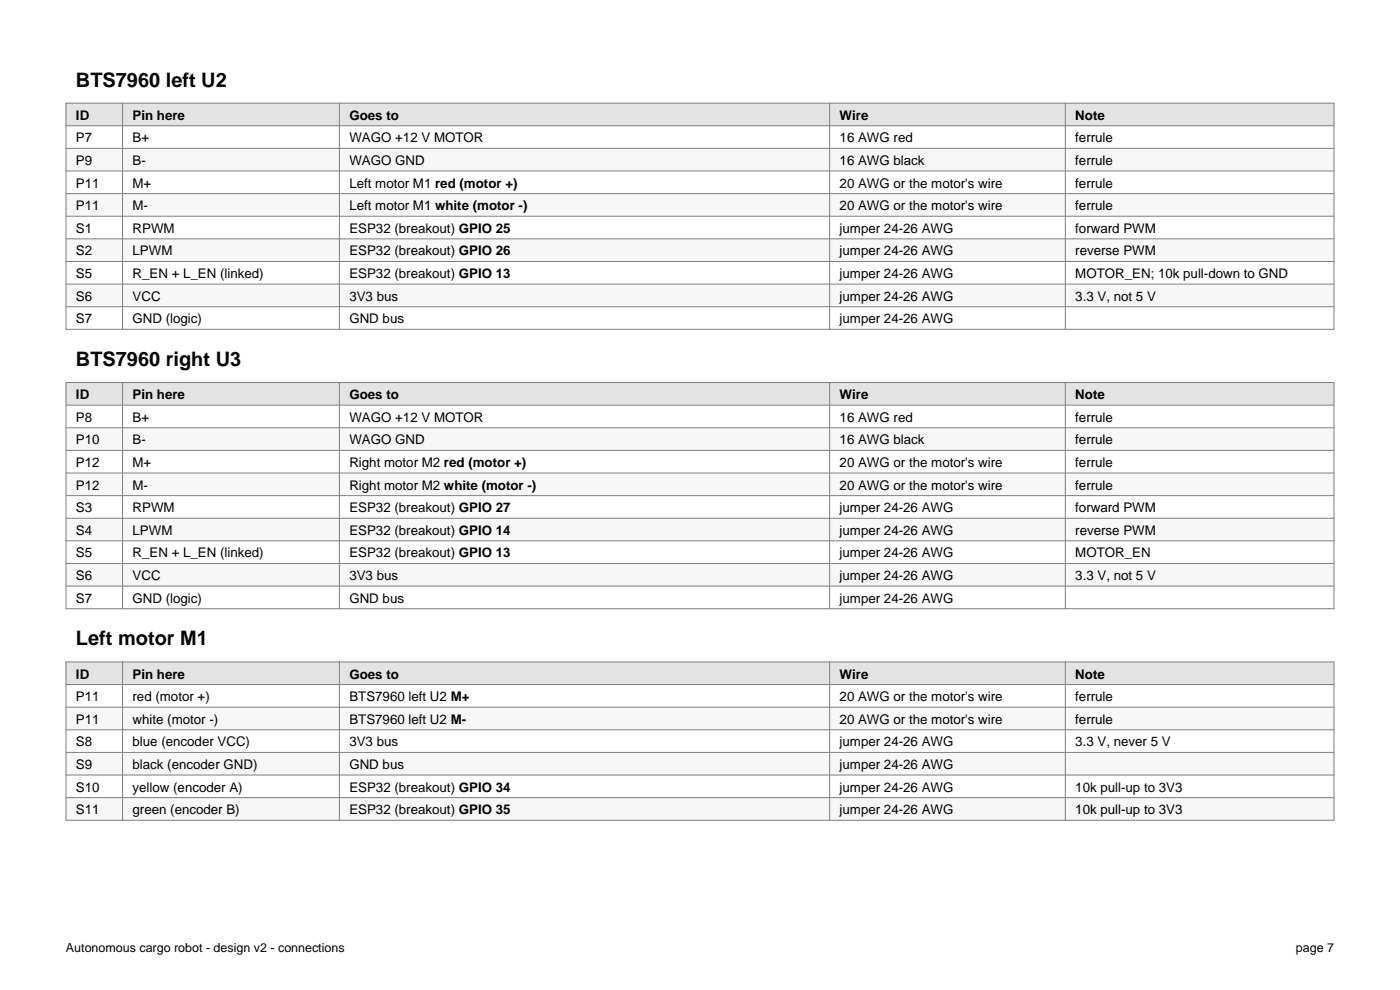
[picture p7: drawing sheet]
<svg xmlns="http://www.w3.org/2000/svg" width="297mm" height="210mm" viewBox="0 0 297 210" stroke-linecap="round" stroke-linejoin="round" font-family="sans-serif">
<defs><g id="words">
<g font-size="4.2">
<text x="16.1" y="18.3">BTS7960 left U2</text>
<text x="16.1" y="77.6">BTS7960 right U3</text>
<text x="16.1" y="136.9">Left motor M1</text>
</g>
<g font-size="2.8">
<text x="16.1" y="25.4">ID</text>
<text x="28.1" y="25.4">Pin here</text>
<text x="74.1" y="25.4">Goes to</text>
<text x="178.1" y="25.4">Wire</text>
<text x="228.1" y="25.4">Note</text>
<text x="16.1" y="30.2">P7</text>
<text x="16.1" y="35">P9</text>
<text x="28.1" y="30.2">B+</text>
<text x="28.1" y="35">B-</text>
<text x="74.1" y="30.2">WAGO +12 V MOTOR</text>
<text x="74.1" y="35">WAGO GND</text>
<text x="178.1" y="30.2">16 AWG red</text>
<text x="178.1" y="35">16 AWG black</text>
<text x="228.1" y="30.2">ferrule</text>
<text x="228.1" y="35">ferrule</text>
<text x="16.1" y="39.8">P11</text>
<text x="28.1" y="39.8">M+</text>
<text x="74.1" y="39.8">Left motor M1 red (motor +)</text>
<text x="178.1" y="39.8">20 AWG or the motor's wire</text>
<text x="228.1" y="39.8">ferrule</text>
<text x="16.1" y="44.6">P11</text>
<text x="28.1" y="44.6">M-</text>
<text x="74.1" y="44.6">Left motor M1 white (motor -)</text>
<text x="178.1" y="44.6">20 AWG or the motor's wire</text>
<text x="228.1" y="44.6">ferrule</text>
<text x="16.1" y="49.4">S1</text>
<text x="28.1" y="49.4">RPWM</text>
<text x="74.1" y="49.4">ESP32 (breakout) GPIO 25</text>
<text x="178.1" y="49.4">jumper 24-26 AWG</text>
<text x="228.1" y="49.4">forward PWM</text>
<text x="16.1" y="54.2">S2</text>
<text x="16.1" y="59">S5</text>
<text x="28.1" y="54.2">LPWM</text>
<text x="28.1" y="59">R_EN + L_EN (linked)</text>
<text x="74.1" y="54.2">ESP32 (breakout) GPIO 26</text>
<text x="74.1" y="59">ESP32 (breakout) GPIO 13</text>
<text x="178.1" y="54.2">jumper 24-26 AWG</text>
<text x="178.1" y="59">jumper 24-26 AWG</text>
<text x="228.1" y="54.2">reverse PWM</text>
<text x="228.1" y="59">MOTOR_EN; 10k pull-down to GND</text>
<text x="16.1" y="63.8">S6</text>
<text x="28.1" y="63.8">VCC</text>
<text x="74.1" y="63.8">3V3 bus</text>
<text x="178.1" y="63.8">jumper 24-26 AWG</text>
<text x="228.1" y="63.8">3.3 V, not 5 V</text>
<text x="16.1" y="68.6">S7</text>
<text x="28.1" y="68.6">GND (logic)</text>
<text x="74.1" y="68.6">GND bus</text>
<text x="178.1" y="68.6">jumper 24-26 AWG</text>
<text x="16.1" y="84.7">ID</text>
<text x="16.1" y="89.5">P8</text>
<text x="28.1" y="84.7">Pin here</text>
<text x="28.1" y="89.5">B+</text>
<text x="74.1" y="84.7">Goes to</text>
<text x="74.1" y="89.5">WAGO +12 V MOTOR</text>
<text x="178.1" y="84.7">Wire</text>
<text x="178.1" y="89.5">16 AWG red</text>
<text x="228.1" y="84.7">Note</text>
<text x="228.1" y="89.5">ferrule</text>
<text x="16.1" y="94.3">P10</text>
<text x="28.1" y="94.3">B-</text>
<text x="74.1" y="94.3">WAGO GND</text>
<text x="178.1" y="94.3">16 AWG black</text>
<text x="228.1" y="94.3">ferrule</text>
<text x="16.1" y="99.1">P12</text>
<text x="28.1" y="99.1">M+</text>
<text x="74.1" y="99.1">Right motor M2 red (motor +)</text>
<text x="178.1" y="99.1">20 AWG or the motor's wire</text>
<text x="228.1" y="99.1">ferrule</text>
<text x="16.1" y="103.9">P12</text>
<text x="28.1" y="103.9">M-</text>
<text x="74.1" y="103.9">Right motor M2 white (motor -)</text>
<text x="178.1" y="103.9">20 AWG or the motor's wire</text>
<text x="228.1" y="103.9">ferrule</text>
<text x="16.1" y="108.7">S3</text>
<text x="16.1" y="113.5">S4</text>
<text x="28.1" y="108.7">RPWM</text>
<text x="28.1" y="113.5">LPWM</text>
<text x="74.1" y="108.7">ESP32 (breakout) GPIO 27</text>
<text x="74.1" y="113.5">ESP32 (breakout) GPIO 14</text>
<text x="178.1" y="108.7">jumper 24-26 AWG</text>
<text x="178.1" y="113.5">jumper 24-26 AWG</text>
<text x="228.1" y="108.7">forward PWM</text>
<text x="228.1" y="113.5">reverse PWM</text>
<text x="16.1" y="118.3">S5</text>
<text x="28.1" y="118.3">R_EN + L_EN (linked)</text>
<text x="74.1" y="118.3">ESP32 (breakout) GPIO 13</text>
<text x="178.1" y="118.3">jumper 24-26 AWG</text>
<text x="228.1" y="118.3">MOTOR_EN</text>
<text x="16.1" y="123.1">S6</text>
<text x="28.1" y="123.1">VCC</text>
<text x="74.1" y="123.1">3V3 bus</text>
<text x="178.1" y="123.1">jumper 24-26 AWG</text>
<text x="228.1" y="123.1">3.3 V, not 5 V</text>
<text x="16.1" y="127.9">S7</text>
<text x="28.1" y="127.9">GND (logic)</text>
<text x="74.1" y="127.9">GND bus</text>
<text x="178.1" y="127.9">jumper 24-26 AWG</text>
<text x="16.1" y="143.9">ID</text>
<text x="28.1" y="143.9">Pin here</text>
<text x="74.1" y="143.9">Goes to</text>
<text x="178.1" y="143.9">Wire</text>
<text x="228.1" y="143.9">Note</text>
<text x="16.1" y="148.7">P11</text>
<text x="28.1" y="148.7">red (motor +)</text>
<text x="74.1" y="148.7">BTS7960 left U2 M+</text>
<text x="178.1" y="148.7">20 AWG or the motor's wire</text>
<text x="228.1" y="148.7">ferrule</text>
<text x="16.1" y="153.5">P11</text>
<text x="28.1" y="153.5">white (motor -)</text>
<text x="74.1" y="153.5">BTS7960 left U2 M-</text>
<text x="178.1" y="153.5">20 AWG or the motor's wire</text>
<text x="228.1" y="153.5">ferrule</text>
<text x="16.1" y="158.3">S8</text>
<text x="28.1" y="158.3">blue (encoder VCC)</text>
<text x="74.1" y="158.3">3V3 bus</text>
<text x="178.1" y="158.3">jumper 24-26 AWG</text>
<text x="228.1" y="158.3">3.3 V, never 5 V</text>
<text x="16.1" y="163.1">S9</text>
<text x="16.1" y="167.9">S10</text>
<text x="28.1" y="163.1">black (encoder GND)</text>
<text x="28.1" y="167.9">yellow (encoder A)</text>
<text x="74.1" y="163.1">GND bus</text>
<text x="74.1" y="167.9">ESP32 (breakout) GPIO 34</text>
<text x="178.1" y="163.1">jumper 24-26 AWG</text>
<text x="178.1" y="167.9">jumper 24-26 AWG</text>
<text x="228.1" y="167.9">10k pull-up to 3V3</text>
<text x="16.1" y="172.7">S11</text>
<text x="28.1" y="172.7">green (encoder B)</text>
<text x="74.1" y="172.7">ESP32 (breakout) GPIO 35</text>
<text x="178.1" y="172.7">jumper 24-26 AWG</text>
<text x="228.1" y="172.7">10k pull-up to 3V3</text>
</g>
<g font-size="2.6">
<text x="14" y="202">Autonomous cargo robot - design v2 - connections</text>
<text x="274.9" y="202">page 7</text>
</g>
</g></defs>
<path d="M14 21.9h269v4.8h-269z" fill-rule="evenodd" fill="#dde4ee"/>
<g fill="#f5f7fa">
<path d="M14 31.5h269v4.8h-269z" fill-rule="evenodd"/>
<path d="M14 41.1h269v4.8h-269z" fill-rule="evenodd"/>
<path d="M14 50.7h269v4.8h-269z" fill-rule="evenodd"/>
<path d="M14 60.3h269v4.8h-269z" fill-rule="evenodd"/>
</g>
<g fill="none" stroke="#808080" stroke-width=".21">
<path d="M14 21.9h269v48h-269zM14 26.7h269M14 31.5h269M14 36.3h269M26 21.9v48M72 21.9v48M176 21.9v48M226 21.9v48M14 41.1h269M14 45.9h269M14 50.7h269M14 55.5h269"/>
<path d="M14 60.3h269M14 65.1h269"/>
</g>
<path d="M14 81.1h269v4.8h-269z" fill-rule="evenodd" fill="#dde4ee"/>
<g fill="#f5f7fa">
<path d="M14 90.7h269v4.8h-269z" fill-rule="evenodd"/>
<path d="M14 100.3h269v4.8h-269z" fill-rule="evenodd"/>
<path d="M14 109.9h269v4.8h-269z" fill-rule="evenodd"/>
<path d="M14 119.5h269v4.8h-269z" fill-rule="evenodd"/>
</g>
<g fill="none" stroke="#808080" stroke-width=".21">
<path d="M14 81.1h269v48h-269zM14 85.9h269M14 90.7h269M14 95.5h269M26 81.1v48M72 81.1v48M176 81.1v48M226 81.1v48M14 100.3h269M14 105.1h269M14 109.9h269M14 114.7h269"/>
<path d="M14 119.5h269M14 124.3h269"/>
</g>
<path d="M14 140.4h269v4.8h-269z" fill-rule="evenodd" fill="#dde4ee"/>
<g fill="#f5f7fa">
<path d="M14 150h269v4.8h-269z" fill-rule="evenodd"/>
<path d="M14 159.6h269v4.8h-269z" fill-rule="evenodd"/>
<path d="M14 169.2h269v4.8h-269z" fill-rule="evenodd"/>
</g>
<path d="M14 140.4h269v33.6h-269zM14 145.2h269M14 150h269M14 154.8h269M14 159.6h269M26 140.4v33.6M72 140.4v33.6M176 140.4v33.6M226 140.4v33.6M14 164.4h269M14 169.2h269" fill="none" stroke="#808080" stroke-width=".21"/>
<use href="#words"/>
</svg>
